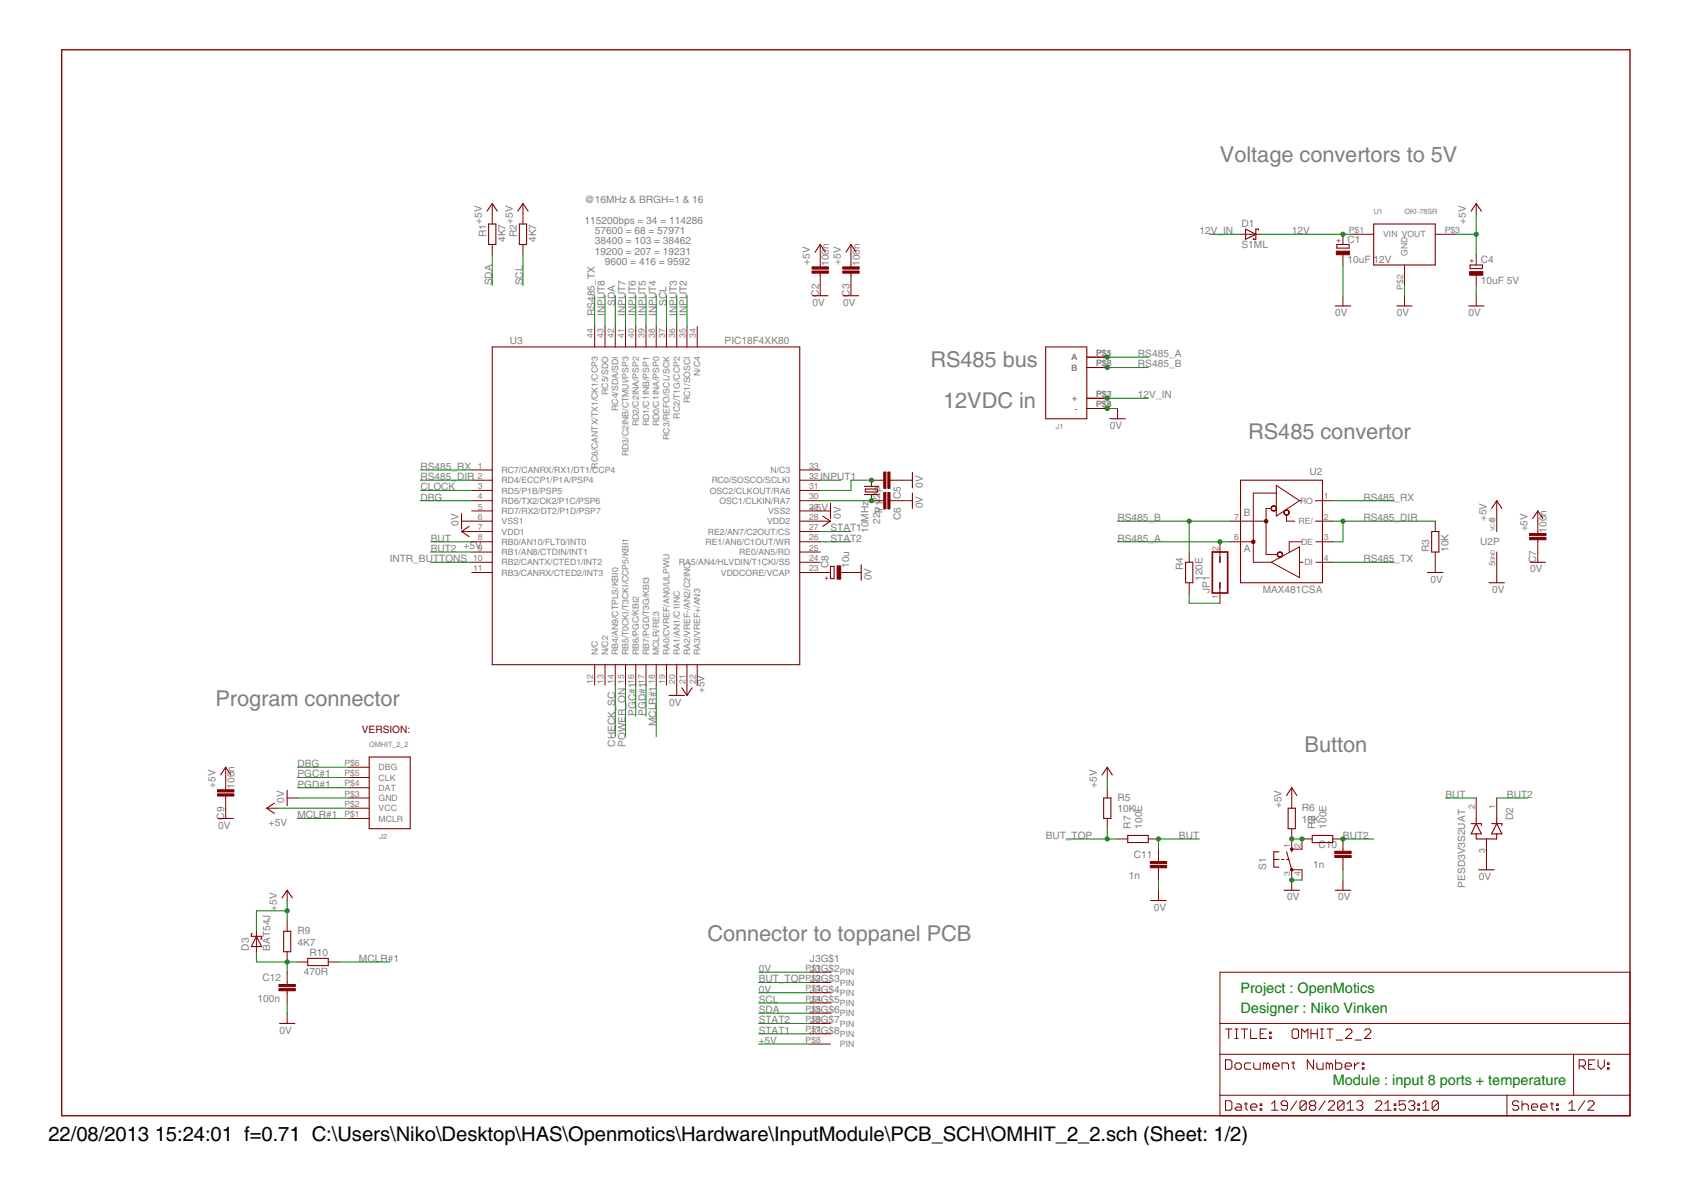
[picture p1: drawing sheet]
<svg xmlns="http://www.w3.org/2000/svg" width="297mm" height="210mm" viewBox="0 0 297 210" stroke-linecap="round" stroke-linejoin="round" font-family="sans-serif">
<defs><g id="words">
<g font-size="4.4" fill="#808080">
<text x="214.3" y="28.5">Voltage convertors to 5V</text>
<text x="163.4" y="64.5">RS485 bus</text>
<text x="165.7" y="71.8">12VDC in</text>
<text x="219.3" y="77.2">RS485 convertor</text>
<text x="37.8" y="124">Program connector</text>
<text x="229.2" y="132.1">Button</text>
<text x="124.3" y="165.4">Connector to toppanel PCB</text>
</g>
<g font-size="4.1">
<text x="8.5" y="200.4">22/08/2013</text>
<text x="27.2" y="200.4">15:24:01 f=0.71 C:\Users\Niko\Desktop\HAS\Openmotics\Hardware\InputModule\PCB_SCH\OMHIT_2_2.sch (Sheet: 1/2)</text>
</g>
<g font-size="2.9" fill="#008000">
<text x="217.9" y="174.4">Project : OpenMotics</text>
<text x="217.9" y="178">Designer : Niko Vinken</text>
<text x="234.1" y="190.6">Module : input 8 ports + temperature</text>
</g>
<g font-size="2.1" fill="#808080">
<text x="102.7" y="35.7">@16MHz &amp; BRGH=1 &amp; 16</text>
<text x="84.7" y="39.3" transform="rotate(-90 84.7 39.3)">+5V</text>
<text x="85.4" y="41.6" transform="rotate(-90 85.4 41.6)">R1</text>
<text x="90.1" y="39.3" transform="rotate(-90 90.1 39.3)">+5V</text>
<text x="90.8" y="41.6" transform="rotate(-90 90.8 41.6)">R2</text>
<text x="102.7" y="39.3">115200bps = 34 = 114286</text>
<text x="104.5" y="41.1">57600 = 68 = 57971</text>
<text x="210.7" y="41.1">12V_IN</text>
<text x="218.1" y="39.8">D1</text>
<text x="226.9" y="41.1">12V</text>
<text x="257.5" y="39.3" transform="rotate(-90 257.5 39.3)">+5V</text>
<text x="88.8" y="42.5" transform="rotate(-90 88.8 42.5)">4K7</text>
<text x="94.2" y="42.5" transform="rotate(-90 94.2 42.5)">4K7</text>
<text x="104.5" y="42.9">38400 = 103 = 38462</text>
<text x="104.5" y="44.7">19200 = 207 = 19231</text>
<text x="106.3" y="46.5">9600 = 416 = 9592</text>
<text x="142.3" y="46.5" transform="rotate(-90 142.3 46.5)">+5V</text>
<text x="145.6" y="46.7" transform="rotate(-90 145.6 46.7)">100n</text>
<text x="147.7" y="46.5" transform="rotate(-90 147.7 46.5)">+5V</text>
<text x="151" y="46.7" transform="rotate(-90 151 46.7)">100n</text>
<text x="218.1" y="43.6">S1ML</text>
<text x="236.7" y="46.2">10uF 12V</text>
<text x="236.7" y="42.6">C1</text>
<text x="260.1" y="46.2">C4</text>
<text x="86.5" y="50.1" transform="rotate(-90 86.5 50.1)">SDA</text>
<text x="91.9" y="50.1" transform="rotate(-90 91.9 50.1)">SCL</text>
<text x="108.1" y="53.7" transform="rotate(-90 108.1 53.7)">SDA</text>
<text x="117.1" y="53.7" transform="rotate(-90 117.1 53.7)">SCL</text>
<text x="142.7" y="53.7">0V</text>
<text x="143.8" y="52.1" transform="rotate(-90 143.8 52.1)">C2</text>
<text x="148.1" y="53.7">0V</text>
<text x="149.2" y="52.1" transform="rotate(-90 149.2 52.1)">C3</text>
<text x="260.1" y="49.8">10uF 5V</text>
<text x="104.5" y="55.5" transform="rotate(-90 104.5 55.5)">RS485_TX</text>
<text x="106.3" y="55.5" transform="rotate(-90 106.3 55.5)">INPUT8</text>
<text x="109.9" y="55.5" transform="rotate(-90 109.9 55.5)">INPUT7</text>
<text x="111.7" y="55.5" transform="rotate(-90 111.7 55.5)">INPUT6</text>
<text x="113.5" y="55.5" transform="rotate(-90 113.5 55.5)">INPUT5</text>
<text x="115.3" y="55.5" transform="rotate(-90 115.3 55.5)">INPUT4</text>
<text x="118.9" y="55.5" transform="rotate(-90 118.9 55.5)">INPUT3</text>
<text x="120.7" y="55.5" transform="rotate(-90 120.7 55.5)">INPUT2</text>
<text x="234.6" y="55.5">0V</text>
<text x="245.4" y="55.5">0V</text>
<text x="258" y="55.5">0V</text>
<text x="89.6" y="60.4">U3</text>
<text x="127.3" y="60.4">PIC18F4XK80</text>
<text x="199.9" y="64.5">RS485_B</text>
<text x="199.9" y="62.7">RS485_A</text>
<text x="199.9" y="69.9">12V_IN</text>
<text x="194.9" y="75.4">0V</text>
<text x="73.9" y="82.6">RS485_RX</text>
<text x="230" y="83.5">U2</text>
<text x="73.9" y="84.4">RS485_DIR</text>
<text x="73.9" y="86.2">CLOCK</text>
<text x="73.9" y="88">DBG</text>
<text x="142.3" y="89.8">+5V</text>
<text x="144.1" y="84.4">INPUT1</text>
<text x="162.1" y="89.3" transform="rotate(-90 162.1 89.3)">0V 0V</text>
<text x="239.5" y="88">RS485_RX</text>
<text x="75.7" y="95.2">BUT</text>
<text x="80.5" y="92.4" transform="rotate(-90 80.5 92.4)">0V</text>
<text x="145.9" y="93.4">STAT1</text>
<text x="145.9" y="95.2">STAT2</text>
<text x="147.7" y="91.1" transform="rotate(-90 147.7 91.1)">0V</text>
<text x="152.6" y="93.6" transform="rotate(-90 152.6 93.6)">10MHz</text>
<text x="154.6" y="92" transform="rotate(-90 154.6 92)">22Y122p</text>
<text x="154.6" y="90" transform="rotate(-90 154.6 90)">p</text>
<text x="158.2" y="91.3" transform="rotate(-90 158.2 91.3)">C6 C5</text>
<text x="196.3" y="91.6">RS485_B</text>
<text x="196.3" y="95.2">RS485_A</text>
<text x="218.5" y="90.7">B</text>
<text x="239.5" y="91.6">RS485_DIR</text>
<text x="260" y="95.7">U2P</text>
<text x="261.1" y="91.6" transform="rotate(-90 261.1 91.6)">+5V</text>
<text x="268.3" y="93.4" transform="rotate(-90 268.3 93.4)">+5V</text>
<text x="271.6" y="93.5" transform="rotate(-90 271.6 93.5)">100n</text>
<text x="68.5" y="98.8">INTR_BUTTONS</text>
<text x="75.7" y="97">BUT2</text>
<text x="81.4" y="96.4">+5V</text>
<text x="145.5" y="99.7" transform="rotate(-90 145.5 99.7)">C8</text>
<text x="149.1" y="99.7" transform="rotate(-90 149.1 99.7)">10u</text>
<text x="153.1" y="101.9" transform="rotate(-90 153.1 101.9)">0V</text>
<text x="207.8" y="100.1" transform="rotate(-90 207.8 100.1)">R4</text>
<text x="218.5" y="97">A</text>
<text x="239.5" y="98.8">RS485_TX</text>
<text x="251" y="97" transform="rotate(-90 251 97)">R3</text>
<text x="254.5" y="97" transform="rotate(-90 254.5 97)">10K</text>
<text x="268.8" y="100.6">0V</text>
<text x="269.8" y="98.9" transform="rotate(-90 269.8 98.9)">C7</text>
<text x="211.2" y="102" transform="rotate(-90 211.2 102)">120E</text>
<text x="212.5" y="104.2" transform="rotate(-90 212.5 104.2)">JP1</text>
<text x="221.8" y="104.2">MAX481CSA</text>
<text x="251.3" y="102.4">0V</text>
<text x="262.1" y="104.2">0V</text>
<text x="111.7" y="125.8" transform="rotate(-90 111.7 125.8)">PGC#1</text>
<text x="113.5" y="125.8" transform="rotate(-90 113.5 125.8)">PGD#1</text>
<text x="117.5" y="124">0V</text>
<text x="123.7" y="121.8" transform="rotate(-90 123.7 121.8)">+5V</text>
<text x="108.1" y="131.2" transform="rotate(-90 108.1 131.2)">CHECK_SC</text>
<text x="109.9" y="131.2" transform="rotate(-90 109.9 131.2)">POWER_ON</text>
<text x="115.3" y="127.6" transform="rotate(-90 115.3 127.6)">MCLR#1</text>
<text x="52.3" y="136.6">PGC#1</text>
<text x="52.3" y="134.8">DBG</text>
<text x="37.8" y="138.4" transform="rotate(-90 37.8 138.4)">+5V</text>
<text x="39.4" y="143.9" transform="rotate(-90 39.4 143.9)">C9</text>
<text x="41.2" y="138.5" transform="rotate(-90 41.2 138.5)">100n</text>
<text x="49.9" y="141" transform="rotate(-90 49.9 141)">0V</text>
<text x="52.3" y="143.8">MCLR#1</text>
<text x="52.3" y="138.4">PGD#1</text>
<text x="192.7" y="138.4" transform="rotate(-90 192.7 138.4)">+5V</text>
<text x="196.3" y="142.7">10K</text>
<text x="196.3" y="140.7">R5</text>
<text x="225.1" y="142" transform="rotate(-90 225.1 142)">+5V</text>
<text x="228.7" y="142.5">R6</text>
<text x="253.9" y="140.2">BUT</text>
<text x="264.7" y="140.2">BUT2</text>
<text x="38.3" y="145.6">0V</text>
<text x="47.2" y="145">+5V</text>
<text x="183.7" y="147.4">BUT_TOP</text>
<text x="198.6" y="145.6" transform="rotate(-90 198.6 145.6)">R7</text>
<text x="200.6" y="145.6" transform="rotate(-90 200.6 145.6)">100E</text>
<text x="207.1" y="147.4">BUT</text>
<text x="228.7" y="144.5">10K</text>
<text x="231" y="145.6" transform="rotate(-90 231 145.6)">R8</text>
<text x="231.6" y="148.9">C10</text>
<text x="233" y="145.6" transform="rotate(-90 233 145.6)">100E</text>
<text x="235.9" y="147.4">BUT2</text>
<text x="265.8" y="144.1" transform="rotate(-90 265.8 144.1)">D2</text>
<text x="198.3" y="154.3">1n</text>
<text x="199.2" y="150.7">C11</text>
<text x="222.4" y="152.8" transform="rotate(-90 222.4 152.8)">S1</text>
<text x="230.7" y="152.5">1n</text>
<text x="257.3" y="155.9" transform="rotate(-90 257.3 155.9)">PESD3V3S2UAT</text>
<text x="259.8" y="154.6">0V</text>
<text x="48.6" y="160" transform="rotate(-90 48.6 160)">+5V</text>
<text x="202.7" y="160">0V</text>
<text x="226.1" y="158.2">0V</text>
<text x="235.1" y="158.2">0V</text>
<text x="43.7" y="167" transform="rotate(-90 43.7 167)">D3</text>
<text x="47.5" y="167" transform="rotate(-90 47.5 167)">BAT54J</text>
<text x="52.3" y="166.1">4K7</text>
<text x="52.3" y="164.1">R9</text>
<text x="54.4" y="167.9">R10</text>
<text x="46.1" y="172.3">C12</text>
<text x="53.4" y="171.3">470R</text>
<text x="63.1" y="169">MCLR#1</text>
<text x="133.3" y="170.8">0V</text>
<text x="133.3" y="172.6">BUT_TOP J3G$3</text>
<text x="142.3" y="169">J3G$1</text>
<text x="142.3" y="170.8">J3G$2</text>
<text x="45.2" y="175.9">100n</text>
<text x="133.3" y="174.4">0V</text>
<text x="133.3" y="178">SDA</text>
<text x="133.3" y="176.2">SCL</text>
<text x="133.3" y="179.8">STAT2</text>
<text x="142.3" y="174.4">J3G$4</text>
<text x="142.3" y="176.2">J3G$5</text>
<text x="142.3" y="178">J3G$6</text>
<text x="142.3" y="179.8">J3G$7</text>
<text x="49.1" y="181.6">0V</text>
<text x="133.3" y="183.4">+5V</text>
<text x="133.3" y="181.6">STAT1</text>
<text x="142.3" y="181.6">J3G$8</text>
</g>
<text font-size="2.1" fill="#800000" x="63.6" y="128.8">VERSION:</text>
<g font-size="1.8" fill="#808080">
<text x="236.9" y="40.9">P$1</text>
<text x="243" y="41.7">VIN VOUT</text>
<text x="253.8" y="40.9">P$3</text>
<text x="247.2" y="44.9" transform="rotate(-90 247.2 44.9)">GND</text>
<text x="246.5" y="50.9" transform="rotate(-90 246.5 50.9)">P$2</text>
<text x="104.2" y="59.3" transform="rotate(-90 104.2 59.3)">44</text>
<text x="106" y="59.3" transform="rotate(-90 106 59.3)">43</text>
<text x="107.8" y="59.3" transform="rotate(-90 107.8 59.3)">42</text>
<text x="109.6" y="59.3" transform="rotate(-90 109.6 59.3)">41</text>
<text x="111.4" y="59.3" transform="rotate(-90 111.4 59.3)">40</text>
<text x="113.2" y="59.3" transform="rotate(-90 113.2 59.3)">39</text>
<text x="115" y="59.3" transform="rotate(-90 115 59.3)">38</text>
<text x="116.8" y="59.3" transform="rotate(-90 116.8 59.3)">37</text>
<text x="118.6" y="59.3" transform="rotate(-90 118.6 59.3)">36</text>
<text x="120.4" y="59.3" transform="rotate(-90 120.4 59.3)">35</text>
<text x="122.2" y="59.3" transform="rotate(-90 122.2 59.3)">34</text>
<text x="188.2" y="63.3">A</text>
<text x="188.2" y="65.1">B</text>
<text x="192.6" y="62.5">P$1</text>
<text x="192.6" y="64.3">P$2</text>
<text x="192.6" y="64.3">P$6</text>
<text x="192.6" y="62.5">P$5</text>
<text x="106.8" y="69.4" transform="rotate(-90 106.8 69.4)">RC5/SDO</text>
<text x="121.2" y="70.8" transform="rotate(-90 121.2 70.8)">RC1/SOSCI</text>
<text x="123" y="66.1" transform="rotate(-90 123 66.1)">N/C4</text>
<text x="188.3" y="70.5">+</text>
<text x="192.6" y="69.7">P$3</text>
<text x="192.6" y="71.5">P$4</text>
<text x="192.6" y="71.5">P$8</text>
<text x="192.6" y="69.7">P$7</text>
<text x="108.6" y="72.2" transform="rotate(-90 108.6 72.2)">RC4/SDA/SDI</text>
<text x="112.2" y="74.9" transform="rotate(-90 112.2 74.9)">RD2/C2INA/PSP2</text>
<text x="114" y="74.9" transform="rotate(-90 114 74.9)">RD1/C1INB/PSP1</text>
<text x="115.8" y="74.9" transform="rotate(-90 115.8 74.9)">RD0/C1INA/PSP0</text>
<text x="117.6" y="77.3" transform="rotate(-90 117.6 77.3)">RC3/REFO/SCL/SCK</text>
<text x="119.4" y="73.5" transform="rotate(-90 119.4 73.5)">RC2/T1G/CCP2</text>
<text x="188.7" y="72.3">-</text>
<text x="84" y="82.3">1</text>
<text x="88.1" y="83.1">RC7/CANRX/RX1/DT1/CCP4</text>
<text x="105" y="82.3" transform="rotate(-90 105 82.3)">RC6/CANTX/TX1/CK1/CCP3</text>
<text x="110.4" y="80.1" transform="rotate(-90 110.4 80.1)">RD3/C2INB/CTMUI/PSP3</text>
<text x="135.4" y="83.1">N/C3</text>
<text x="142.1" y="82.3">33</text>
<text x="84" y="84.1">2</text>
<text x="84" y="85.9">3</text>
<text x="84" y="87.7">4</text>
<text x="84" y="89.5">5</text>
<text x="88.1" y="84.9">RD4/ECCP1/P1A/PSP4</text>
<text x="88.1" y="86.7">RD5/P1B/PSP5</text>
<text x="88.1" y="88.5">RD6/TX2/CK2/P1C/PSP6</text>
<text x="124.7" y="86.7">OSC2/CLKOUT/RA6</text>
<text x="125" y="84.9">RC0/SOSCO/SCLKI</text>
<text x="126.4" y="88.5">OSC1/CLKIN/RA7</text>
<text x="142.1" y="89.5">29</text>
<text x="142.1" y="87.7">30</text>
<text x="142.1" y="85.9">31</text>
<text x="142.1" y="84.1">32</text>
<text x="228.4" y="88.5">RO</text>
<text x="232.6" y="87.7">1</text>
<text x="84" y="91.3">6</text>
<text x="84" y="93.1">7</text>
<text x="84" y="94.9">8</text>
<text x="88.1" y="90.3">RD7/RX2/DT2/P1D/PSP7</text>
<text x="88.1" y="92.1">VSS1</text>
<text x="88.1" y="93.9">VDD1</text>
<text x="88.1" y="95.7">RB0/AN10/FLT0/INT0</text>
<text x="123.9" y="95.7">RE1/AN6/C1OUT/WR</text>
<text x="124.3" y="93.9">RE2/AN7/C2OUT/CS</text>
<text x="134.8" y="92.1">VDD2</text>
<text x="134.9" y="90.3">VSS2</text>
<text x="142.1" y="94.9">26</text>
<text x="142.1" y="93.1">27</text>
<text x="142.1" y="91.3">28</text>
<text x="216.8" y="94.9">6</text>
<text x="216.8" y="91.3">7</text>
<text x="228.1" y="92.1">RE/</text>
<text x="228.5" y="95.7">DE</text>
<text x="232.6" y="91.3">2</text>
<text x="232.6" y="94.9">3</text>
<text x="262.7" y="91.7" transform="rotate(-90 262.7 91.7)">8</text>
<text x="83.1" y="98.5">10</text>
<text x="83.1" y="100.3">11</text>
<text x="84" y="96.7">9</text>
<text x="88.1" y="97.5">RB1/AN8/CTDIN/INT1</text>
<text x="88.1" y="99.3">RB2/CANTX/CTED1/INT2</text>
<text x="88.1" y="101.1">RB3/CANRX/CTED2/INT3</text>
<text x="119.3" y="99.3">RA5/AN4/HLVDIN/T1CKI/SS</text>
<text x="126.6" y="101.1">VDDCORE/VCAP</text>
<text x="129.8" y="97.5">RE0/AN5/RD</text>
<text x="142.1" y="100.3">23</text>
<text x="142.1" y="98.5">24</text>
<text x="142.1" y="96.7">25</text>
<text x="214" y="96.7" transform="rotate(-90 214 96.7)">2</text>
<text x="229.1" y="99.3">DI</text>
<text x="232.6" y="98.5">4</text>
<text x="262.7" y="99.5" transform="rotate(-90 262.7 99.5)">5</text>
<text x="214" y="105.3" transform="rotate(-90 214 105.3)">1</text>
<text x="105" y="115.1" transform="rotate(-90 105 115.1)">N/C</text>
<text x="106.8" y="115.1" transform="rotate(-90 106.8 115.1)">N/C2</text>
<text x="108.6" y="115.1" transform="rotate(-90 108.6 115.1)">RB4/AN9/CTPLS/KBI0</text>
<text x="110.4" y="115.1" transform="rotate(-90 110.4 115.1)">RB5/T0CKI/T3CKI/CCP5/KBI1</text>
<text x="112.2" y="115.1" transform="rotate(-90 112.2 115.1)">RB6/PGC/KBI2</text>
<text x="114" y="115.1" transform="rotate(-90 114 115.1)">RB7/PGD/T3G/KBI3</text>
<text x="115.8" y="115.1" transform="rotate(-90 115.8 115.1)">MCLR/RE3</text>
<text x="117.6" y="115.1" transform="rotate(-90 117.6 115.1)">RA0/CVREF/AN0/ULPWU</text>
<text x="119.4" y="115.1" transform="rotate(-90 119.4 115.1)">RA1/AN1/C1INC</text>
<text x="121.2" y="115.1" transform="rotate(-90 121.2 115.1)">RA2/VREF-/AN2/C2INC</text>
<text x="123" y="115.1" transform="rotate(-90 123 115.1)">RA3/VREF+/AN3</text>
<text x="104.2" y="120.1" transform="rotate(-90 104.2 120.1)">12</text>
<text x="106" y="120.1" transform="rotate(-90 106 120.1)">13</text>
<text x="107.8" y="120.1" transform="rotate(-90 107.8 120.1)">14</text>
<text x="109.6" y="120.1" transform="rotate(-90 109.6 120.1)">15</text>
<text x="111.4" y="120.1" transform="rotate(-90 111.4 120.1)">16</text>
<text x="113.2" y="120.1" transform="rotate(-90 113.2 120.1)">17</text>
<text x="115" y="120.1" transform="rotate(-90 115 120.1)">18</text>
<text x="116.8" y="120.1" transform="rotate(-90 116.8 120.1)">19</text>
<text x="118.6" y="120.1" transform="rotate(-90 118.6 120.1)">20</text>
<text x="120.4" y="120.1" transform="rotate(-90 120.4 120.1)">21</text>
<text x="122.2" y="120.1" transform="rotate(-90 122.2 120.1)">22</text>
<text x="60.5" y="136.3">P$5</text>
<text x="60.5" y="134.5">P$6</text>
<text x="66.5" y="137.1">CLK</text>
<text x="66.5" y="135.3">DBG</text>
<text x="60.5" y="143.5">P$1</text>
<text x="60.5" y="141.7">P$2</text>
<text x="60.5" y="139.9">P$3</text>
<text x="60.5" y="138.1">P$4</text>
<text x="66.5" y="142.5">VCC</text>
<text x="66.5" y="140.7">GND</text>
<text x="66.5" y="138.9">DAT</text>
<text x="259.1" y="142.1" transform="rotate(-90 259.1 142.1)">2</text>
<text x="262.7" y="142.1" transform="rotate(-90 262.7 142.1)">1</text>
<text x="66.5" y="144.3">MCLR</text>
<text x="226.7" y="148.9" transform="rotate(-90 226.7 148.9)">1</text>
<text x="228.5" y="148.9" transform="rotate(-90 228.5 148.9)">2</text>
<text x="260.9" y="149.9" transform="rotate(-90 260.9 149.9)">3</text>
<text x="226.7" y="153.9" transform="rotate(-90 226.7 153.9)">3</text>
<text x="228.5" y="153.9" transform="rotate(-90 228.5 153.9)">4</text>
<text x="141.5" y="170.5">P$1</text>
<text x="141.5" y="172.3">P$2</text>
<text x="147.5" y="171.3">PIN</text>
<text x="147.5" y="173.1">PIN</text>
<text x="141.5" y="174.1">P$3</text>
<text x="141.5" y="175.9">P$4</text>
<text x="141.5" y="177.7">P$5</text>
<text x="141.5" y="179.5">P$6</text>
<text x="147.5" y="174.9">PIN</text>
<text x="147.5" y="176.7">PIN</text>
<text x="147.5" y="178.5">PIN</text>
<text x="141.5" y="181.3">P$7</text>
<text x="141.5" y="183.1">P$8</text>
<text x="147.5" y="180.3">PIN</text>
<text x="147.5" y="182.1">PIN</text>
<text x="147.5" y="183.9">PIN</text>
</g>
<g font-size="1.5" fill="#808080">
<text x="241.3" y="37.5">U1</text>
<text x="246.7" y="37.5">OKI-78SR</text>
<text x="185.5" y="75.4">J1</text>
<text x="64.9" y="131.2">OMHIT_2_2</text>
<text x="66.7" y="147.4">J2</text>
</g>
<g font-size="1.5" fill="#800000">
<text x="235.5" y="42.7" transform="rotate(-90 235.5 42.7)">+</text>
<text x="258.9" y="46.3" transform="rotate(-90 258.9 46.3)">+</text>
<text x="144.9" y="101.9">+</text>
</g>
<g font-size="1.2" fill="#808080">
<text x="262.6" y="93.4" transform="rotate(-90 262.6 93.4)">VCC</text>
<text x="262.6" y="98.8" transform="rotate(-90 262.6 98.8)">GND</text>
</g>
</g></defs>
<g fill="#800000" stroke="#800000" stroke-width=".23">
<path d="M10.8 8.7v187.3z"/>
<path d="M10.8 196h275.5z"/>
<path d="M286.3 8.7v187.3z"/>
<path d="M10.8 8.7h275.5z"/>
</g>
<g fill="#800000" stroke="#800000" stroke-width=".18">
<path d="M214.3 196h50.4z"/>
<path d="M276.4 185.2h9.9z"/>
<path d="M214.3 192.4v3.6z"/>
<path d="M215.3 193.4v1.6z"/>
<path d="M215.3 195h.8z"/>
<path d="M216.1 195l.3-.3z"/>
<path d="M216.4 193.6v1.1z"/>
<path d="M216.1 193.4l.3 .2z"/>
<path d="M215.3 193.4h.8z"/>
<path d="M217.2 193.9h.6z"/>
<path d="M217.8 193.9l.2 .3z"/>
<path d="M218 194.2v.8z"/>
<path d="M217.2 195h.8z"/>
<path d="M216.9 194.7l.3 .3z"/>
<path d="M216.9 194.7l.3-.2z"/>
<path d="M217.2 194.5h.8z"/>
<path d="M218.9 193.6v1.1z"/>
<path d="M218.9 194.7l.2 .3z"/>
<path d="M218.6 193.9h.5z"/>
<path d="M220 195h.5z"/>
<path d="M219.7 194.7l.3 .3z"/>
<path d="M219.7 194.2v.5z"/>
<path d="M219.7 194.2l.3-.3z"/>
<path d="M220 193.9h.5z"/>
<path d="M220.5 193.9l.3 .3z"/>
<path d="M220.8 194.2v.3z"/>
<path d="M219.7 194.5h1.1z"/>
<path d="M221.4 193.9h.2z"/>
<path d="M221.6 193.9v.3z"/>
<path d="M221.4 194.2h.2z"/>
<path d="M221.4 193.9v.3z"/>
<path d="M221.4 194.7h.2z"/>
<path d="M221.6 194.7v.3z"/>
<path d="M221.4 195h.2z"/>
<path d="M221.4 194.7v.3z"/>
<path d="M223.4 193.9l.5-.5z"/>
<path d="M223.9 193.4v1.6z"/>
<path d="M223.4 195h1.1z"/>
<path d="M225 194.7l.3 .3z"/>
<path d="M225.3 195h.6z"/>
<path d="M225.9 195l.2-.3z"/>
<path d="M226.1 193.6v1.1z"/>
<path d="M225.9 193.4l.2 .2z"/>
<path d="M225.3 193.4h.6z"/>
<path d="M225.3 193.4l-.3 .2z"/>
<path d="M225 193.6v.3z"/>
<path d="M225 193.9l.3 .3z"/>
<path d="M225.3 194.2h.8z"/>
<path d="M227.8 193.4l-1.1 1.6z"/>
<path d="M228.3 193.6v1.1z"/>
<path d="M228.3 193.6l.3-.2z"/>
<path d="M228.6 193.4h.6z"/>
<path d="M229.2 193.4l.2 .2z"/>
<path d="M229.4 193.6v1.1z"/>
<path d="M229.4 194.7l-.2 .3z"/>
<path d="M228.6 195h.6z"/>
<path d="M228.3 194.7l.3 .3z"/>
<path d="M228.3 194.7l1.1-1.1z"/>
<path d="M230 193.6l.3-.2z"/>
<path d="M230.3 193.4h.5z"/>
<path d="M230.8 193.4l.3 .2z"/>
<path d="M231.1 193.6v.3z"/>
<path d="M231.1 193.9l-.3 .3z"/>
<path d="M230.8 194.2l.3 .3z"/>
<path d="M231.1 194.5v.2z"/>
<path d="M231.1 194.7l-.3 .3z"/>
<path d="M230.3 195h.5z"/>
<path d="M230 194.7l.3 .3z"/>
<path d="M230 194.5v.2z"/>
<path d="M230 194.5l.3-.3z"/>
<path d="M230 193.9l.3 .3z"/>
<path d="M230 193.6v.3z"/>
<path d="M230.3 194.2h.5z"/>
<path d="M232.8 193.4l-1.1 1.6z"/>
<path d="M233.3 195h1.1z"/>
<path d="M233.3 195l1.1-1.1z"/>
<path d="M234.4 193.6v.3z"/>
<path d="M234.1 193.4l.3 .2z"/>
<path d="M233.6 193.4h.5z"/>
<path d="M233.3 193.6l.3-.2z"/>
<path d="M235 193.6v1.1z"/>
<path d="M235 193.6l.3-.2z"/>
<path d="M235.3 193.4h.5z"/>
<path d="M235.8 193.4l.3 .2z"/>
<path d="M236.1 193.6v1.1z"/>
<path d="M236.1 194.7l-.3 .3z"/>
<path d="M235.3 195h.5z"/>
<path d="M235 194.7l.3 .3z"/>
<path d="M235 194.7l1.1-1.1z"/>
<path d="M236.6 193.9l.6-.5z"/>
<path d="M237.2 193.4v1.6z"/>
<path d="M236.6 195h1.1z"/>
<path d="M238.3 193.6l.3-.2z"/>
<path d="M238.6 193.4h.5z"/>
<path d="M239.1 193.4l.3 .2z"/>
<path d="M239.4 193.6v.3z"/>
<path d="M239.4 193.9l-.3 .3z"/>
<path d="M238.8 194.2h.3z"/>
<path d="M239.1 194.2l.3 .3z"/>
<path d="M239.4 194.5v.2z"/>
<path d="M239.4 194.7l-.3 .3z"/>
<path d="M238.6 195h.5z"/>
<path d="M238.3 194.7l.3 .3z"/>
<path d="M241.6 195h1.1z"/>
<path d="M241.6 195l1.1-1.1z"/>
<path d="M242.7 193.6v.3z"/>
<path d="M242.4 193.4l.3 .2z"/>
<path d="M241.9 193.4h.5z"/>
<path d="M241.9 193.4l-.3 .2z"/>
<path d="M243.3 193.9l.5-.5z"/>
<path d="M243.8 193.4v1.6z"/>
<path d="M243.3 195h1.1z"/>
<path d="M244.9 193.9h.3z"/>
<path d="M245.2 193.9v.3z"/>
<path d="M244.9 194.2h.3z"/>
<path d="M244.9 193.9v.3z"/>
<path d="M244.9 194.7h.3z"/>
<path d="M245.2 194.7v.3z"/>
<path d="M244.9 195h.3z"/>
<path d="M244.9 194.7v.3z"/>
<path d="M245.8 193.4h1.1z"/>
<path d="M245.8 193.4v.8z"/>
<path d="M245.8 194.2l.5-.3z"/>
<path d="M246.3 193.9h.3z"/>
<path d="M246.6 193.9l.3 .3z"/>
<path d="M246.9 194.2v.5z"/>
<path d="M246.9 194.7l-.3 .3z"/>
<path d="M246 195h.6z"/>
<path d="M245.8 194.7l.2 .3z"/>
<path d="M247.4 193.6l.3-.2z"/>
<path d="M247.7 193.4h.5z"/>
<path d="M248.2 193.4l.3 .2z"/>
<path d="M248.5 193.6v.3z"/>
<path d="M248.5 193.9l-.3 .3z"/>
<path d="M248 194.2h.2z"/>
<path d="M248.2 194.2l.3 .3z"/>
<path d="M248.5 194.5v.2z"/>
<path d="M248.5 194.7l-.3 .3z"/>
<path d="M247.7 195h.5z"/>
<path d="M247.4 194.7l.3 .3z"/>
<path d="M249.1 193.9h.2z"/>
<path d="M249.3 193.9v.3z"/>
<path d="M249.1 194.2h.2z"/>
<path d="M249.1 193.9v.3z"/>
<path d="M249.1 194.7h.2z"/>
<path d="M249.3 194.7v.3z"/>
<path d="M249.1 195h.2z"/>
<path d="M249.1 194.7v.3z"/>
<path d="M249.9 193.9l.5-.5z"/>
<path d="M250.4 193.4v1.6z"/>
<path d="M249.9 195h1.1z"/>
<path d="M251.6 193.6v1.1z"/>
<path d="M251.6 193.6l.2-.2z"/>
<path d="M251.8 193.4h.6z"/>
<path d="M252.4 193.4l.3 .2z"/>
<path d="M252.7 193.6v1.1z"/>
<path d="M252.7 194.7l-.3 .3z"/>
<path d="M251.8 195h.6z"/>
<path d="M251.6 194.7l.2 .3z"/>
<path d="M251.6 194.7l1.1-1.1z"/>
<path d="M214.3 192.4h50.4z"/>
<path d="M214.3 185.2v7.2z"/>
<path d="M286.3 185.2v7.2z"/>
<path d="M264.7 192.4v3.6z"/>
<path d="M264.7 192.4h11.7z"/>
<path d="M264.7 196h21.6z"/>
<path d="M266.5 193.4l.3 .2z"/>
<path d="M266 193.4h.5z"/>
<path d="M266 193.4l-.3 .2z"/>
<path d="M265.7 193.6v.3z"/>
<path d="M265.7 193.9l.3 .3z"/>
<path d="M266 194.2h.5z"/>
<path d="M266.5 194.2l.3 .3z"/>
<path d="M266.8 194.5v.2z"/>
<path d="M266.8 194.7l-.3 .3z"/>
<path d="M266 195h.5z"/>
<path d="M265.7 194.7l.3 .3z"/>
<path d="M267.4 193.4v1.6z"/>
<path d="M267.4 194.2l.2-.3z"/>
<path d="M267.6 193.9h.6z"/>
<path d="M268.2 193.9l.3 .3z"/>
<path d="M268.5 194.2v.8z"/>
<path d="M269.3 195h.5z"/>
<path d="M269 194.7l.3 .3z"/>
<path d="M269 194.2v.5z"/>
<path d="M269 194.2l.3-.3z"/>
<path d="M269.3 193.9h.5z"/>
<path d="M269.8 193.9l.3 .3z"/>
<path d="M270.1 194.2v.3z"/>
<path d="M269 194.5h1.1z"/>
<path d="M270.9 195h.6z"/>
<path d="M270.7 194.7l.2 .3z"/>
<path d="M270.7 194.2v.5z"/>
<path d="M270.7 194.2l.2-.3z"/>
<path d="M270.9 193.9h.6z"/>
<path d="M271.5 193.9l.3 .3z"/>
<path d="M271.8 194.2v.3z"/>
<path d="M270.7 194.5h1.1z"/>
<path d="M272.6 193.6v1.1z"/>
<path d="M272.6 194.7l.3 .3z"/>
<path d="M272.3 193.9h.6z"/>
<path d="M273.4 193.9h.3z"/>
<path d="M273.7 193.9v.3z"/>
<path d="M273.4 194.2h.3z"/>
<path d="M273.4 193.9v.3z"/>
<path d="M273.4 194.7h.3z"/>
<path d="M273.7 194.7v.3z"/>
<path d="M273.4 195h.3z"/>
<path d="M273.4 194.7v.3z"/>
<path d="M275.6 193.9l.5-.5z"/>
<path d="M276.1 193.4v1.6z"/>
<path d="M275.6 195h1.1z"/>
<path d="M278.4 193.4l-1.2 1.6z"/>
<path d="M278.9 195h1.1z"/>
<path d="M278.9 195l1.1-1.1z"/>
<path d="M280 193.6v.3z"/>
<path d="M279.7 193.4l.3 .2z"/>
<path d="M279.2 193.4h.5z"/>
<path d="M278.9 193.6l.3-.2z"/>
<path d="M277.4 186.2v1.6z"/>
<path d="M277.4 186.2h.8z"/>
<path d="M278.2 186.2l.3 .2z"/>
<path d="M278.5 186.4v.6z"/>
<path d="M278.2 187.3l.3-.3z"/>
<path d="M277.4 187.3h.8z"/>
<path d="M277.9 187.3l.6 .5z"/>
<path d="M279.1 186.2h1.1z"/>
<path d="M279.1 186.2v1.6z"/>
<path d="M279.1 187.8h1.1z"/>
<path d="M279.1 187h.5z"/>
<path d="M280.7 186.2v1.1z"/>
<path d="M280.7 187.3l.6 .5z"/>
<path d="M281.3 187.8l.5-.5z"/>
<path d="M281.8 186.2v1.1z"/>
<path d="M282.4 186.7h.2z"/>
<path d="M282.6 186.7v.3z"/>
<path d="M282.4 187h.2z"/>
<path d="M282.4 186.7v.3z"/>
<path d="M282.4 187.5h.2z"/>
<path d="M282.6 187.5v.3z"/>
<path d="M282.4 187.8h.2z"/>
<path d="M282.4 187.5v.3z"/>
<path d="M276.4 185.2v7.2z"/>
<path d="M214.3 185.2h62.1z"/>
<path d="M276.4 192.4h9.9z"/>
<path d="M286.3 192.4v3.6z"/>
<path d="M214.3 179.8v5.4z"/>
<path d="M214.3 170.8h72z"/>
<path d="M286.3 170.8v9z"/>
<path d="M214.3 179.8h72z"/>
<path d="M214.3 170.8v9z"/>
<path d="M286.3 179.8v5.4z"/>
<path d="M215.8 180.7v1.7z"/>
<path d="M215.3 180.7h1.1z"/>
<path d="M216.9 182.4h.6z"/>
<path d="M217.2 180.7v1.7z"/>
<path d="M216.9 180.7h.6z"/>
<path d="M218.6 180.7v1.7z"/>
<path d="M218 180.7h1.1z"/>
<path d="M219.7 180.7v1.7z"/>
<path d="M219.7 182.4h1.1z"/>
<path d="M221.4 180.7h1.1z"/>
<path d="M221.4 180.7v1.7z"/>
<path d="M221.4 182.4h1.1z"/>
<path d="M221.4 181.6h.5z"/>
<path d="M223 181.3h.3z"/>
<path d="M223.3 181.3v.3z"/>
<path d="M223 181.6h.3z"/>
<path d="M223 181.3v.3z"/>
<path d="M223 182.1h.3z"/>
<path d="M223.3 182.1v.3z"/>
<path d="M223 182.4h.3z"/>
<path d="M223 182.1v.3z"/>
<path d="M215.3 186.2v1.6z"/>
<path d="M215.3 187.8h.8z"/>
<path d="M216.1 187.8l.3-.3z"/>
<path d="M216.4 186.4v1.1z"/>
<path d="M216.1 186.2l.3 .2z"/>
<path d="M215.3 186.2h.8z"/>
<path d="M217.2 187.8h.6z"/>
<path d="M217.8 187.8l.2-.3z"/>
<path d="M218 187v.5z"/>
<path d="M217.8 186.7l.2 .3z"/>
<path d="M217.2 186.7h.6z"/>
<path d="M217.2 186.7l-.3 .3z"/>
<path d="M216.9 187v.5z"/>
<path d="M216.9 187.5l.3 .3z"/>
<path d="M218.9 186.7h.8z"/>
<path d="M218.9 186.7l-.3 .3z"/>
<path d="M218.6 187v.5z"/>
<path d="M218.6 187.5l.3 .3z"/>
<path d="M218.9 187.8h.8z"/>
<path d="M220.2 186.7v.8z"/>
<path d="M220.2 187.5l.3 .3z"/>
<path d="M220.5 187.8h.9z"/>
<path d="M221.4 186.7v1.1z"/>
<path d="M221.9 186.7v1.1z"/>
<path d="M221.9 186.7h.3z"/>
<path d="M222.2 186.7l.3 .3z"/>
<path d="M222.5 187v.8z"/>
<path d="M222.5 187l.2-.3z"/>
<path d="M222.7 186.7l.3 .3z"/>
<path d="M223 187v.8z"/>
<path d="M223.8 187.8h.6z"/>
<path d="M223.6 187.5l.2 .3z"/>
<path d="M223.6 187v.5z"/>
<path d="M223.6 187l.2-.3z"/>
<path d="M223.8 186.7h.6z"/>
<path d="M224.4 186.7l.3 .3z"/>
<path d="M224.7 187v.3z"/>
<path d="M223.6 187.3h1.1z"/>
<path d="M225.2 186.7v1.1z"/>
<path d="M225.2 186.7h.9z"/>
<path d="M226.1 186.7l.2 .3z"/>
<path d="M226.3 187v.8z"/>
<path d="M227.2 186.4v1.1z"/>
<path d="M227.2 187.5l.2 .3z"/>
<path d="M226.9 186.7h.5z"/>
<path d="M229.6 186.2v1.6z"/>
<path d="M229.6 186.2l1.1 1.6z"/>
<path d="M230.7 186.2v1.6z"/>
<path d="M231.3 186.7v.8z"/>
<path d="M231.3 187.5l.3 .3z"/>
<path d="M231.6 187.8h.8z"/>
<path d="M232.4 186.7v1.1z"/>
<path d="M233 186.7v1.1z"/>
<path d="M233 186.7h.2z"/>
<path d="M233.2 186.7l.3 .3z"/>
<path d="M233.5 187v.8z"/>
<path d="M233.5 187l.3-.3z"/>
<path d="M233.8 186.7l.3 .3z"/>
<path d="M234.1 187v.8z"/>
<path d="M234.6 186.2v1.6z"/>
<path d="M234.6 187.8h.8z"/>
<path d="M235.7 187.5l-.3 .3z"/>
<path d="M235.7 187v.5z"/>
<path d="M235.4 186.7l.3 .3z"/>
<path d="M234.6 186.7h.8z"/>
<path d="M236.6 187.8h.5z"/>
<path d="M236.3 187.5l.3 .3z"/>
<path d="M236.3 187v.5z"/>
<path d="M236.3 187l.3-.3z"/>
<path d="M236.6 186.7h.5z"/>
<path d="M237.1 186.7l.3 .3z"/>
<path d="M237.4 187v.3z"/>
<path d="M236.3 187.3h1.1z"/>
<path d="M237.9 186.7v1.1z"/>
<path d="M237.9 187.3l.6-.6z"/>
<path d="M238.5 186.7h.3z"/>
<path d="M239.3 186.7h.3z"/>
<path d="M239.6 186.7v.3z"/>
<path d="M239.3 187h.3z"/>
<path d="M239.3 186.7v.3z"/>
<path d="M239.3 187.5h.3z"/>
<path d="M239.6 187.5v.3z"/>
<path d="M239.3 187.8h.3z"/>
<path d="M239.3 187.5v.3z"/>
<path d="M227.2 180.7h.6z"/>
<path d="M227.2 180.7l-.2 .3z"/>
<path d="M227 181v1.1z"/>
<path d="M227 182.1l.2 .3z"/>
<path d="M227.2 182.4h.6z"/>
<path d="M227.8 182.4l.3-.3z"/>
<path d="M228.1 181v1.1z"/>
<path d="M227.8 180.7l.3 .3z"/>
<path d="M228.6 180.7v1.7z"/>
<path d="M228.6 180.7l.6 .6z"/>
<path d="M229.2 181.3l.5-.6z"/>
<path d="M229.7 180.7v1.7z"/>
<path d="M230.3 180.7v1.7z"/>
<path d="M230.3 181.6h1.1z"/>
<path d="M231.4 180.7v1.7z"/>
<path d="M231.9 182.4h.6z"/>
<path d="M232.2 180.7v1.7z"/>
<path d="M231.9 180.7h.6z"/>
<path d="M233.6 180.7v1.7z"/>
<path d="M233.1 180.7h1.1z"/>
<path d="M234.7 182.7h1.1z"/>
<path d="M236.4 182.4h1.1z"/>
<path d="M237.5 181.3l-1.1 1.1z"/>
<path d="M237.5 181v.3z"/>
<path d="M237.2 180.7l.3 .3z"/>
<path d="M236.6 180.7h.6z"/>
<path d="M236.6 180.7l-.2 .3z"/>
<path d="M238 182.7h1.1z"/>
<path d="M239.7 182.4h1.1z"/>
<path d="M240.8 181.3l-1.1 1.1z"/>
<path d="M240.8 181v.3z"/>
<path d="M240.5 180.7l.3 .3z"/>
<path d="M240 180.7h.5z"/>
<path d="M240 180.7l-.3 .3z"/>
<path d="M232.3 87.9h1.8z"/>
<path d="M232.3 91.5h1.8z"/>
<path d="M232.3 95.2h1.8z"/>
<path d="M232.3 98.8h1.8z"/>
<path d="M216.1 95.2h1.8z"/>
<path d="M216.1 91.5h1.8z"/>
<path d="M224.2 85.3v1.3z"/>
<path d="M224.2 86.6v4.1z"/>
<path d="M224.2 90.7l4.1-2.8z"/>
<path d="M224.2 85.3l4.1 2.6z"/>
<path d="M228.3 98.8v2.7z"/>
<path d="M228.3 96.1v2.7z"/>
<path d="M223.3 98.8l5-2.7z"/>
<path d="M223.3 98.8l5 2.7z"/>
<path d="M226 91.5h1.4z"/>
<path d="M226 90.5v1z"/>
<path d="M226.5 95.2h2.2z"/>
<path d="M226.5 95.2v1.8z"/>
<path d="M220.2 98.8h3.1z"/>
<path d="M220.2 95.2v3.6z"/>
<path d="M220.2 86.6v8.6z"/>
<path d="M220.2 86.6h4z"/>
<path d="M222.4 97.4h2z"/>
<path d="M222.4 91.5v5.9z"/>
<path d="M222.4 89.3v2.2z"/>
<path d="M222.4 89.3h.9z"/>
<path d="M217.9 91.5h4.5z"/>
<path d="M217.9 95.2h2.3z"/>
<path d="M231.1 87.9h1.2z"/>
<path d="M228.3 87.9h.3z"/>
<path d="M231.1 91.5h1.2z"/>
<path d="M231.1 98.8h1.2z"/>
<path d="M228.3 98.8h.6z"/>
<path d="M231.1 95.2h1.2z"/>
<path d="M262.9 89.7v3.7z"/>
<path d="M262.9 97v3.6z"/>
<path d="M208.9 102.4v1.8z"/>
<path d="M208.9 97v1.8z"/>
<path d="M214.3 104.2v1.8z"/>
<path d="M214.3 95.2v1.8z"/>
<path d="M214.3 97v.9z"/>
<path d="M214.3 103.3v.9z"/>
<path d="M262.9 100.6v1.8z"/>
<path d="M262.9 87.9v1.8z"/>
<path d="M52.3 169h1.8z"/>
<path d="M57.7 169h1.8z"/>
<path d="M50.4 161.8v1.8z"/>
<path d="M50.4 167.2v1.8z"/>
<path d="M50.4 174.4v1.8z"/>
<path d="M50.4 170.8v1.8z"/>
<path d="M50.4 174v.4z"/>
<path d="M50.4 172.6v.3z"/>
<path d="M45 165.4v1.8z"/>
<path d="M45 163.6v1.8z"/>
<path d="M226.9 152.8v1.8z"/>
<path d="M226.9 147.4v1.8z"/>
<path d="M228.7 147.4v1.8z"/>
<path d="M228.7 152.8v1.8z"/>
<path d="M225.1 151h.5z"/>
<path d="M226 151h.5z"/>
<path d="M223.8 151h.9z"/>
<path d="M226.9 149.2h1.8z"/>
<path d="M226.9 152.8h1.8z"/>
<path d="M226.9 140.2v1.8z"/>
<path d="M226.9 145.6v1.8z"/>
<path d="M228.7 147.4h1.8z"/>
<path d="M234.1 147.4h1.8z"/>
<path d="M235.9 151v1.8z"/>
<path d="M235.9 147.4v1.8z"/>
<path d="M235.9 150.6v.4z"/>
<path d="M235.9 149.2v.3z"/>
<path d="M235.9 154.6v1.8z"/>
<path d="M226.9 154.6v1.8z"/>
<path d="M50.4 178v1.8z"/>
<path d="M226.9 138.4v1.8z"/>
<path d="M142.3 170.8h3.6z"/>
<path d="M142.3 172.6h3.6z"/>
<path d="M142.3 174.4h3.6z"/>
<path d="M142.3 176.2h3.6z"/>
<path d="M142.3 178h3.6z"/>
<path d="M142.3 179.8h3.6z"/>
<path d="M142.3 181.6h3.6z"/>
<path d="M142.3 183.4h3.6z"/>
<path d="M50.4 156.4v1.8z"/>
<path d="M270.1 91.5v1.9z"/>
<path d="M270.1 95.2v1.8z"/>
<path d="M270.1 93.4v.3z"/>
<path d="M270.1 94.8v.4z"/>
<path d="M270.1 89.7v1.8z"/>
<path d="M270.1 97v1.8z"/>
<path d="M153.1 86.9v1z"/>
<path d="M153.1 84.3v1.1z"/>
<path d="M156.7 87.9h1.8z"/>
<path d="M153.1 87.9h1.8z"/>
<path d="M156.3 87.9h.4z"/>
<path d="M154.9 87.9h.3z"/>
<path d="M156.7 84.3h1.8z"/>
<path d="M153.1 84.3h1.8z"/>
<path d="M156.3 84.3h.4z"/>
<path d="M154.9 84.3h.3z"/>
<path d="M158.5 84.3h1.8z"/>
<path d="M158.5 87.9h1.8z"/>
<path d="M144.1 44.7v1.8z"/>
<path d="M144.1 48.3v1.8z"/>
<path d="M144.1 46.5v.4z"/>
<path d="M144.1 48v.3z"/>
<path d="M149.5 44.7v1.8z"/>
<path d="M149.5 48.3v1.8z"/>
<path d="M149.5 46.5v.4z"/>
<path d="M149.5 48v.3z"/>
<path d="M144.1 42.9v1.8z"/>
<path d="M149.5 42.9v1.8z"/>
<path d="M144.1 50.1v1.8z"/>
<path d="M149.5 50.1v1.8z"/>
<path d="M82.9 82.5h3.6z"/>
<path d="M82.9 84.3h3.6z"/>
<path d="M82.9 86.1h3.6z"/>
<path d="M82.9 87.9h3.6z"/>
<path d="M82.9 89.7h3.6z"/>
<path d="M82.9 91.5h3.6z"/>
<path d="M82.9 93.4h3.6z"/>
<path d="M82.9 95.2h3.6z"/>
<path d="M82.9 97h3.6z"/>
<path d="M82.9 98.8h3.6z"/>
<path d="M82.9 100.6h3.6z"/>
<path d="M104.5 116.8v3.6z"/>
<path d="M106.3 116.8v3.6z"/>
<path d="M108.1 116.8v3.6z"/>
<path d="M109.9 116.8v3.6z"/>
<path d="M111.7 116.8v3.6z"/>
<path d="M113.5 116.8v3.6z"/>
<path d="M115.3 116.8v3.6z"/>
<path d="M117.1 116.8v3.6z"/>
<path d="M118.9 116.8v3.6z"/>
<path d="M120.7 116.8v3.6z"/>
<path d="M122.5 116.8v3.6z"/>
<path d="M140.5 100.6h3.6z"/>
<path d="M140.5 98.8h3.6z"/>
<path d="M140.5 97h3.6z"/>
<path d="M140.5 95.2h3.6z"/>
<path d="M140.5 93.4h3.6z"/>
<path d="M140.5 91.5h3.6z"/>
<path d="M140.5 89.7h3.6z"/>
<path d="M140.5 87.9h3.6z"/>
<path d="M140.5 86.1h3.6z"/>
<path d="M140.5 84.3h3.6z"/>
<path d="M140.5 82.5h3.6z"/>
<path d="M122.5 57.3v3.6z"/>
<path d="M120.7 57.3v3.6z"/>
<path d="M118.9 57.3v3.6z"/>
<path d="M117.1 57.3v3.6z"/>
<path d="M115.3 57.3v3.6z"/>
<path d="M113.5 57.3v3.6z"/>
<path d="M111.7 57.3v3.6z"/>
<path d="M109.9 57.3v3.6z"/>
<path d="M108.1 57.3v3.6z"/>
<path d="M106.3 57.3v3.6z"/>
<path d="M104.5 57.3v3.6z"/>
<path d="M81.1 93.4h1.8z"/>
<path d="M144.1 91.5h1.8z"/>
<path d="M81.1 91.5h1.8z"/>
<path d="M144.1 89.7h1.8z"/>
<path d="M147.7 100.6h1.8z"/>
<path d="M144.1 100.6h1.8z"/>
<path d="M149.5 100.6h1.8z"/>
<path d="M252.1 91.5v1.9z"/>
<path d="M252.1 97v1.8z"/>
<path d="M252.1 98.8v1.8z"/>
<path d="M259.3 140.2v3.6z"/>
<path d="M262.9 140.2v3.6z"/>
<path d="M261.1 147.4v3.6z"/>
<path d="M261.1 151v1.8z"/>
<path d="M194.5 138.4v1.8z"/>
<path d="M194.5 143.8v1.8z"/>
<path d="M196.3 147.4h1.8z"/>
<path d="M201.7 147.4h1.8z"/>
<path d="M203.5 152.8v1.8z"/>
<path d="M203.5 149.2v1.8z"/>
<path d="M203.5 152.4v.4z"/>
<path d="M203.5 151v.3z"/>
<path d="M203.5 156.4v1.8z"/>
<path d="M194.5 134.8v1.8z"/>
<path d="M120.7 120.4v1.8z"/>
<path d="M118.9 120.4v1.8z"/>
<path d="M259.3 35.8v1.7z"/>
<path d="M259.3 48.3v1.8z"/>
<path d="M259.3 44.7v1.8z"/>
<path d="M246.7 51.9v1.8z"/>
<path d="M235.9 44.7v1.8z"/>
<path d="M235.9 41.1v1.8z"/>
<path d="M235.9 51.9v1.8z"/>
<path d="M190.9 62.7h3.6z"/>
<path d="M190.9 64.6h3.6z"/>
<path d="M190.9 70h3.6z"/>
<path d="M190.9 71.8h3.6z"/>
<path d="M237.7 41.1h3.6z"/>
<path d="M246.7 46.5v3.6z"/>
<path d="M252.1 41.1h3.6z"/>
<path d="M259.3 51.9v1.8z"/>
<path d="M196.3 71.8v1.8z"/>
<path d="M217.9 41.1h1.8z"/>
<path d="M219.7 41.1h1.8z"/>
<path d="M86.5 42.9v1.8z"/>
<path d="M86.5 37.5v1.8z"/>
<path d="M91.9 42.9v1.8z"/>
<path d="M91.9 37.5v1.8z"/>
<path d="M86.5 35.8v1.7z"/>
<path d="M91.9 35.8v1.7z"/>
<path d="M46.8 142h1.8z"/>
<path d="M39.6 136.6v1.8z"/>
<path d="M39.6 140.2v1.8z"/>
<path d="M39.6 138.4v.3z"/>
<path d="M39.6 139.8v.4z"/>
<path d="M50.4 140.2h1.9z"/>
<path d="M61.3 143.8h3.6z"/>
<path d="M61.3 142h3.6z"/>
<path d="M61.3 140.2h3.6z"/>
<path d="M61.3 138.4h3.6z"/>
<path d="M61.3 136.6h3.6z"/>
<path d="M61.3 134.8h3.6z"/>
<path d="M39.6 142v1.8z"/>
<path d="M39.6 134.8v1.8z"/>
<path d="M225.7 89.7a.49 .49 0 0 1 .7 .1 .49 .49 0 0 1-.3 .7 .49 .49 0 0 1-.6-.5 .43 .43 0 0 1 .6-.3 .43 .43 0 0 1 .1 .7 .46 .46 0 0 1-.5-.2 .46 .46 0 0 1 0-.5z" fill-rule="evenodd"/>
<path d="M223.4 88.9a.49 .49 0 0 1 .8 .1 .49 .49 0 0 1-.3 .8 .49 .49 0 0 1-.6-.5 .43 .43 0 0 1 .6-.4 .43 .43 0 0 1 .1 .8 .47 .47 0 0 1-.6-.2 .47 .47 0 0 1 0-.6z" fill-rule="evenodd"/>
<path d="M224.5 97a.49 .49 0 0 1 .8 .2 .49 .49 0 0 1-.3 .7 .49 .49 0 0 1-.7-.5 .43 .43 0 0 1 .7-.4 .43 .43 0 0 1 0 .7 .46 .46 0 0 1-.5-.1 .46 .46 0 0 1 0-.6z" fill-rule="evenodd"/>
<path d="M222.1 91.4l.2-.2 .4 .2v.3l-.4 .2-.2-.4h.3h-.3z" fill-rule="evenodd"/>
<path d="M219.9 95l.4-.2 .2 .4-.1 .2-.1 .1-.4-.1-.1-.2h.4h-.4z" fill-rule="evenodd"/>
<path d="M226.7 152.6h.4v.3h-.4z" fill-rule="evenodd"/>
<path d="M226.7 149h.4v.3h-.4z" fill-rule="evenodd"/>
</g>
<g fill="#800000" stroke="#800000" stroke-width=".19">
<path d="M217.9 84.3h14.4z"/>
<path d="M217.9 84.3v7.2z"/>
<path d="M217.9 91.5v3.7z"/>
<path d="M217.9 95.2v7.2z"/>
<path d="M217.9 102.4h14.4z"/>
<path d="M232.3 98.8v3.6z"/>
<path d="M232.3 95.2v3.6z"/>
<path d="M232.3 91.5v3.7z"/>
<path d="M232.3 87.9v3.6z"/>
<path d="M232.3 84.3v3.6z"/>
<path d="M209.5 98.8v3.6z"/>
<path d="M208.3 98.8v3.6z"/>
<path d="M208.3 102.4h1.2z"/>
<path d="M208.3 98.8h1.2z"/>
<path d="M261.6 102.4h2.7z"/>
<path d="M262.9 87.9l.9 1.4z"/>
<path d="M262.9 87.9l-.9 1.4z"/>
<path d="M54.1 169.6h3.6z"/>
<path d="M54.1 168.3h3.6z"/>
<path d="M54.1 168.3v1.3z"/>
<path d="M57.7 168.3v1.3z"/>
<path d="M49.8 163.6v3.6z"/>
<path d="M51.1 163.6v3.6z"/>
<path d="M49.8 163.6h1.3z"/>
<path d="M49.8 167.2h1.3z"/>
<path d="M45 164.5l1 1.8z"/>
<path d="M45 164.5l-.8 1.8z"/>
<path d="M44.2 164v.5z"/>
<path d="M44.2 164.5h.8z"/>
<path d="M44.2 166.3h1.8z"/>
<path d="M45 164.5h1z"/>
<path d="M44.2 164h.1z"/>
<path d="M46 164.5v.4z"/>
<path d="M45.8 164.9h.2z"/>
<path d="M226.9 149.2v.4z"/>
<path d="M223.8 149.6h.9z"/>
<path d="M223.8 152.3h.9z"/>
<path d="M223.8 149.6v1.4z"/>
<path d="M223.8 151v1.3z"/>
<path d="M226 149.6l.9 3.2z"/>
<path d="M226.3 142v3.6z"/>
<path d="M227.5 142v3.6z"/>
<path d="M226.3 142h1.2z"/>
<path d="M226.3 145.6h1.2z"/>
<path d="M230.5 148h3.6z"/>
<path d="M230.5 146.7h3.6z"/>
<path d="M230.5 146.7v1.3z"/>
<path d="M234.1 146.7v1.3z"/>
<path d="M234.5 156.4h2.8z"/>
<path d="M225.6 156.4h2.7z"/>
<path d="M49.1 179.8h2.7z"/>
<path d="M226.9 138.4l.9 1.3z"/>
<path d="M226.9 138.4l-.9 1.3z"/>
<path d="M50.4 156.4l1 1.3z"/>
<path d="M50.4 156.4l-.8 1.3z"/>
<path d="M270.1 89.7l.9 1.4z"/>
<path d="M270.1 89.7l-.9 1.4z"/>
<path d="M268.8 98.8h2.7z"/>
<path d="M152 85.9h2.2z"/>
<path d="M152 85.9v.5z"/>
<path d="M152 86.4h2.2z"/>
<path d="M154.2 85.9v.5z"/>
<path d="M151.8 86.9h2.5z"/>
<path d="M151.8 85.4h2.5z"/>
<path d="M160.3 83v2.7z"/>
<path d="M160.3 86.6v2.7z"/>
<path d="M144.1 42.9l.9 1.4z"/>
<path d="M144.1 42.9l-.9 1.4z"/>
<path d="M149.5 42.9l.9 1.4z"/>
<path d="M149.5 42.9l-.9 1.4z"/>
<path d="M142.7 51.9h2.7z"/>
<path d="M148.1 51.9h2.7z"/>
<path d="M86.5 116.8h54z"/>
<path d="M140.5 60.9v55.9z"/>
<path d="M86.5 60.9h54z"/>
<path d="M86.5 60.9v55.9z"/>
<path d="M81.1 93.4l1.3-.9z"/>
<path d="M81.1 93.4l1.3 .9z"/>
<path d="M144.5 92.5l1.4-1z"/>
<path d="M144.5 90.7l1.4 .8z"/>
<path d="M81.1 90.2v2.7z"/>
<path d="M145.9 88.4v2.7z"/>
<path d="M146.5 99.5v2.1z"/>
<path d="M145.9 99.5h.6z"/>
<path d="M145.9 101.6h.6z"/>
<path d="M145.9 99.5v2.1z"/>
<path d="M151.3 99.2v2.7z"/>
<path d="M252.8 93.4v3.6z"/>
<path d="M251.5 93.4v3.6z"/>
<path d="M251.5 93.4h1.3z"/>
<path d="M251.5 97h1.3z"/>
<path d="M250.8 100.6h2.7z"/>
<path d="M262.9 144.7h.9z"/>
<path d="M262 144.7h.9z"/>
<path d="M262.9 144.7l.9 1.8z"/>
<path d="M262.9 144.7l-.9 1.8z"/>
<path d="M262 146.5h.9z"/>
<path d="M262.9 146.5h.9z"/>
<path d="M259.3 144.7h.9z"/>
<path d="M258.4 144.7h.9z"/>
<path d="M259.3 144.7l.9 1.8z"/>
<path d="M259.3 144.7l-.9 1.8z"/>
<path d="M258.4 146.5h.9z"/>
<path d="M259.3 146.5h.9z"/>
<path d="M262.9 146.5v.9z"/>
<path d="M259.3 147.4h3.6z"/>
<path d="M259.3 146.5v.9z"/>
<path d="M262.9 143.8v.9z"/>
<path d="M259.3 143.8v.9z"/>
<path d="M263.8 144.7v.3z"/>
<path d="M260.2 144.7v.3z"/>
<path d="M259.8 152.8h2.7z"/>
<path d="M193.9 140.2v3.6z"/>
<path d="M195.1 140.2v3.6z"/>
<path d="M193.9 140.2h1.2z"/>
<path d="M193.9 143.8h1.2z"/>
<path d="M198.1 148h3.6z"/>
<path d="M198.1 146.7h3.6z"/>
<path d="M198.1 146.7v1.3z"/>
<path d="M201.7 146.7v1.3z"/>
<path d="M202.1 158.2h2.8z"/>
<path d="M194.5 134.8l.9 1.3z"/>
<path d="M194.5 134.8l-.9 1.3z"/>
<path d="M119.8 120.8l.9 1.4z"/>
<path d="M121.6 120.8l-.9 1.4z"/>
<path d="M117.5 122.2h2.7z"/>
<path d="M259.3 35.8l.9 1.3z"/>
<path d="M259.3 35.8l-.9 1.3z"/>
<path d="M258.2 47.2h2.2z"/>
<path d="M260.4 46.5v.7z"/>
<path d="M258.2 46.5v.7z"/>
<path d="M258.2 46.5h2.2z"/>
<path d="M245.4 53.7h2.7z"/>
<path d="M234.8 43.6h2.2z"/>
<path d="M237 42.9v.7z"/>
<path d="M234.8 42.9v.7z"/>
<path d="M234.8 42.9h2.2z"/>
<path d="M234.5 53.7h2.8z"/>
<path d="M190.9 60.9v12.7z"/>
<path d="M183.7 73.6h7.2z"/>
<path d="M183.7 60.9v12.7z"/>
<path d="M183.7 60.9h7.2z"/>
<path d="M241.3 46.5h10.8z"/>
<path d="M252.1 39.3v7.2z"/>
<path d="M241.3 39.3h10.8z"/>
<path d="M241.3 39.3v7.2z"/>
<path d="M258 53.7h2.7z"/>
<path d="M194.9 73.6h2.8z"/>
<path d="M218.8 42l1.8-.9z"/>
<path d="M218.8 40.2l1.8 .9z"/>
<path d="M220.6 40.2h.4z"/>
<path d="M220.6 40.2v.9z"/>
<path d="M218.8 40.2v1.8z"/>
<path d="M220.6 41.1v.9z"/>
<path d="M221 40.2v.2z"/>
<path d="M220.2 42h.4z"/>
<path d="M220.2 41.9v.1z"/>
<path d="M87.1 39.3v3.6z"/>
<path d="M85.8 39.3v3.6z"/>
<path d="M85.8 42.9h1.3z"/>
<path d="M85.8 39.3h1.3z"/>
<path d="M92.5 39.3v3.6z"/>
<path d="M91.2 39.3v3.6z"/>
<path d="M91.2 42.9h1.3z"/>
<path d="M91.2 39.3h1.3z"/>
<path d="M86.5 35.8l.9 1.3z"/>
<path d="M86.5 35.8l-.9 1.3z"/>
<path d="M91.9 35.8l.9 1.3z"/>
<path d="M91.9 35.8l-.9 1.3z"/>
<path d="M46.8 142l1.4-.9z"/>
<path d="M46.8 142l1.4 .9z"/>
<path d="M50.4 138.8v2.7z"/>
<path d="M64.9 133v12.6z"/>
<path d="M64.9 133h7.2z"/>
<path d="M72.1 133v12.6z"/>
<path d="M64.9 145.6h7.2z"/>
<path d="M38.3 143.8h2.7z"/>
<path d="M39.6 134.8l1 1.3z"/>
<path d="M39.6 134.8l-.8 1.3z"/>
</g>
<g fill="#800000" stroke="#800000" stroke-width=".3">
<path d="M214.3 97.9v.9z"/>
<path d="M214.3 102.4v.9z"/>
<path d="M213 97h2.6z"/>
<path d="M215.6 97v7.2z"/>
<path d="M213 104.2h2.6z"/>
<path d="M213 97v7.2z"/>
</g>
<g fill="#800000" stroke="#800000" stroke-width=".18">
<path d="M49 172.9h2.9v.4h-2.9z"/>
<path d="M49 173.7h2.9v.3h-2.9z"/>
<path d="M234.5 149.5h2.8v.4h-2.8z"/>
<path d="M234.5 150.2h2.8v.4h-2.8z"/>
<path d="M268.7 94.4h2.9v.4h-2.9z"/>
<path d="M268.7 93.7h2.9v.4h-2.9z"/>
<path d="M155.2 86.5h.4v2.9h-.4z"/>
<path d="M156 86.5h.3v2.9h-.3z"/>
<path d="M155.2 82.9h.4v2.9h-.4z"/>
<path d="M156 82.9h.3v2.9h-.3z"/>
<path d="M142.6 47.6h2.9v.4h-2.9z"/>
<path d="M142.6 46.9h2.9v.4h-2.9z"/>
<path d="M148 47.6h2.9v.4h-2.9z"/>
<path d="M148 46.9h2.9v.4h-2.9z"/>
<path d="M147 99.4h.7v2.3h-.7z"/>
<path d="M202.1 151.3h2.8v.4h-2.8z"/>
<path d="M202.1 152h2.8v.4h-2.8z"/>
<path d="M258.1 47.7h2.4v.6h-2.4z"/>
<path d="M234.7 44.1h2.4v.6h-2.4z"/>
<path d="M38.2 139.4h2.9v.4h-2.9z"/>
<path d="M38.2 138.7h2.9v.4h-2.9z"/>
</g>
<g fill="#008000" stroke="#008000" stroke-width=".18">
<path d="M50.4 158.2v1.8z"/>
<path d="M50.4 160v1.8z"/>
<path d="M45 160v3.6z"/>
<path d="M45 160h5.4z"/>
<path d="M133.3 183.4h9z"/>
<path d="M194.5 136.6v1.8z"/>
<path d="M259.3 37.5v3.6z"/>
<path d="M259.3 41.1v3.6z"/>
<path d="M255.7 41.1h3.6z"/>
<path d="M48.6 142h12.7z"/>
<path d="M235.9 152.8v1.8z"/>
<path d="M226.9 154.6h1.8z"/>
<path d="M50.4 176.2v1.8z"/>
<path d="M133.3 174.4h9z"/>
<path d="M133.3 170.8h9z"/>
<path d="M203.5 154.6v1.8z"/>
<path d="M235.9 46.5v5.4z"/>
<path d="M246.7 50.1v1.8z"/>
<path d="M259.3 50.1v1.8z"/>
<path d="M194.5 71.8h1.8z"/>
<path d="M52.3 140.2h9z"/>
<path d="M234.1 98.8h10.8z"/>
<path d="M104.5 51.9v5.4z"/>
<path d="M234.1 87.9h10.8z"/>
<path d="M73.9 82.5h9z"/>
<path d="M234.1 95.2h1.8z"/>
<path d="M234.1 91.5h1.8z"/>
<path d="M235.9 91.5v3.7z"/>
<path d="M235.9 91.5h16.2z"/>
<path d="M73.9 84.3h9z"/>
<path d="M208.9 106h5.4z"/>
<path d="M208.9 104.2v1.8z"/>
<path d="M133.3 178h9z"/>
<path d="M108.1 51.9v5.4z"/>
<path d="M86.5 44.7v5.4z"/>
<path d="M133.3 176.2h9z"/>
<path d="M117.1 51.9v5.4z"/>
<path d="M91.9 44.7v5.4z"/>
<path d="M133.3 181.6h9z"/>
<path d="M144.1 93.4h5.4z"/>
<path d="M50.4 169h1.9z"/>
<path d="M50.4 169v1.8z"/>
<path d="M45 169h5.4z"/>
<path d="M45 167.2v1.8z"/>
<path d="M59.5 169h9z"/>
<path d="M115.3 120.4v9z"/>
<path d="M52.3 143.8h9z"/>
<path d="M111.7 120.4v5.4z"/>
<path d="M52.3 136.6h9z"/>
<path d="M113.5 120.4v5.4z"/>
<path d="M52.3 138.4h9z"/>
<path d="M235.9 147.4h5.4z"/>
<path d="M75.6 97h7.3z"/>
<path d="M262.9 140.2h5.4z"/>
<path d="M226.9 147.4h1.8z"/>
<path d="M75.6 95.2h7.3z"/>
<path d="M253.9 140.2h5.4z"/>
<path d="M203.5 147.4v1.8z"/>
<path d="M203.5 147.4h7.2z"/>
<path d="M133.3 179.8h9z"/>
<path d="M144.1 95.2h5.4z"/>
<path d="M144.1 86.1h5.4z"/>
<path d="M149.5 84.3v1.8z"/>
<path d="M149.5 84.3h3.6z"/>
<path d="M144.1 87.9h9z"/>
<path d="M120.7 51.9v5.4z"/>
<path d="M118.9 51.9v5.4z"/>
<path d="M115.3 51.9v5.4z"/>
<path d="M113.5 51.9v5.4z"/>
<path d="M111.7 51.9v5.4z"/>
<path d="M109.9 51.9v5.4z"/>
<path d="M106.3 51.9v5.4z"/>
<path d="M144.1 84.3h3.6z"/>
<path d="M75.6 98.8h7.3z"/>
<path d="M73.9 86.1h9z"/>
<path d="M109.9 120.4v9z"/>
<path d="M108.1 120.4v9z"/>
<path d="M194.5 145.6v1.8z"/>
<path d="M194.5 147.4h1.8z"/>
<path d="M187.3 147.4h7.2z"/>
<path d="M133.3 172.6h9z"/>
<path d="M235.9 41.1h1.8z"/>
<path d="M221.5 41.1h14.4z"/>
<path d="M194.5 70h7.2z"/>
<path d="M212.5 41.1h5.4z"/>
<path d="M194.5 64.6h7.2z"/>
<path d="M208.9 91.5h7.2z"/>
<path d="M196.3 91.5h12.6z"/>
<path d="M208.9 91.5v5.5z"/>
<path d="M194.5 62.7h7.2z"/>
<path d="M214.3 95.2h1.8z"/>
<path d="M196.3 95.2h18z"/>
<path d="M52.3 134.8h9z"/>
<path d="M73.9 87.9h9z"/>
<circle cx="50.4" cy="160" r=".36"/>
<circle cx="259.3" cy="41.1" r=".36"/>
<circle cx="226.9" cy="154.6" r=".36"/>
<circle cx="194.5" cy="71.8" r=".36"/>
<circle cx="235.9" cy="91.5" r=".36"/>
<circle cx="50.4" cy="169" r=".36"/>
<circle cx="235.9" cy="147.4" r=".36"/>
<circle cx="226.9" cy="147.4" r=".36"/>
<circle cx="228.7" cy="147.4" r=".36"/>
<circle cx="203.5" cy="147.4" r=".36"/>
<circle cx="153.1" cy="84.3" r=".36"/>
<circle cx="153.1" cy="87.9" r=".36"/>
<circle cx="194.5" cy="147.4" r=".36"/>
<circle cx="235.9" cy="41.1" r=".36"/>
<circle cx="194.5" cy="70" r=".36"/>
<circle cx="194.5" cy="64.6" r=".36"/>
<circle cx="208.9" cy="91.5" r=".36"/>
<circle cx="194.5" cy="62.7" r=".36"/>
<circle cx="214.3" cy="95.2" r=".36"/>
</g>
<use href="#words"/>
</svg>
